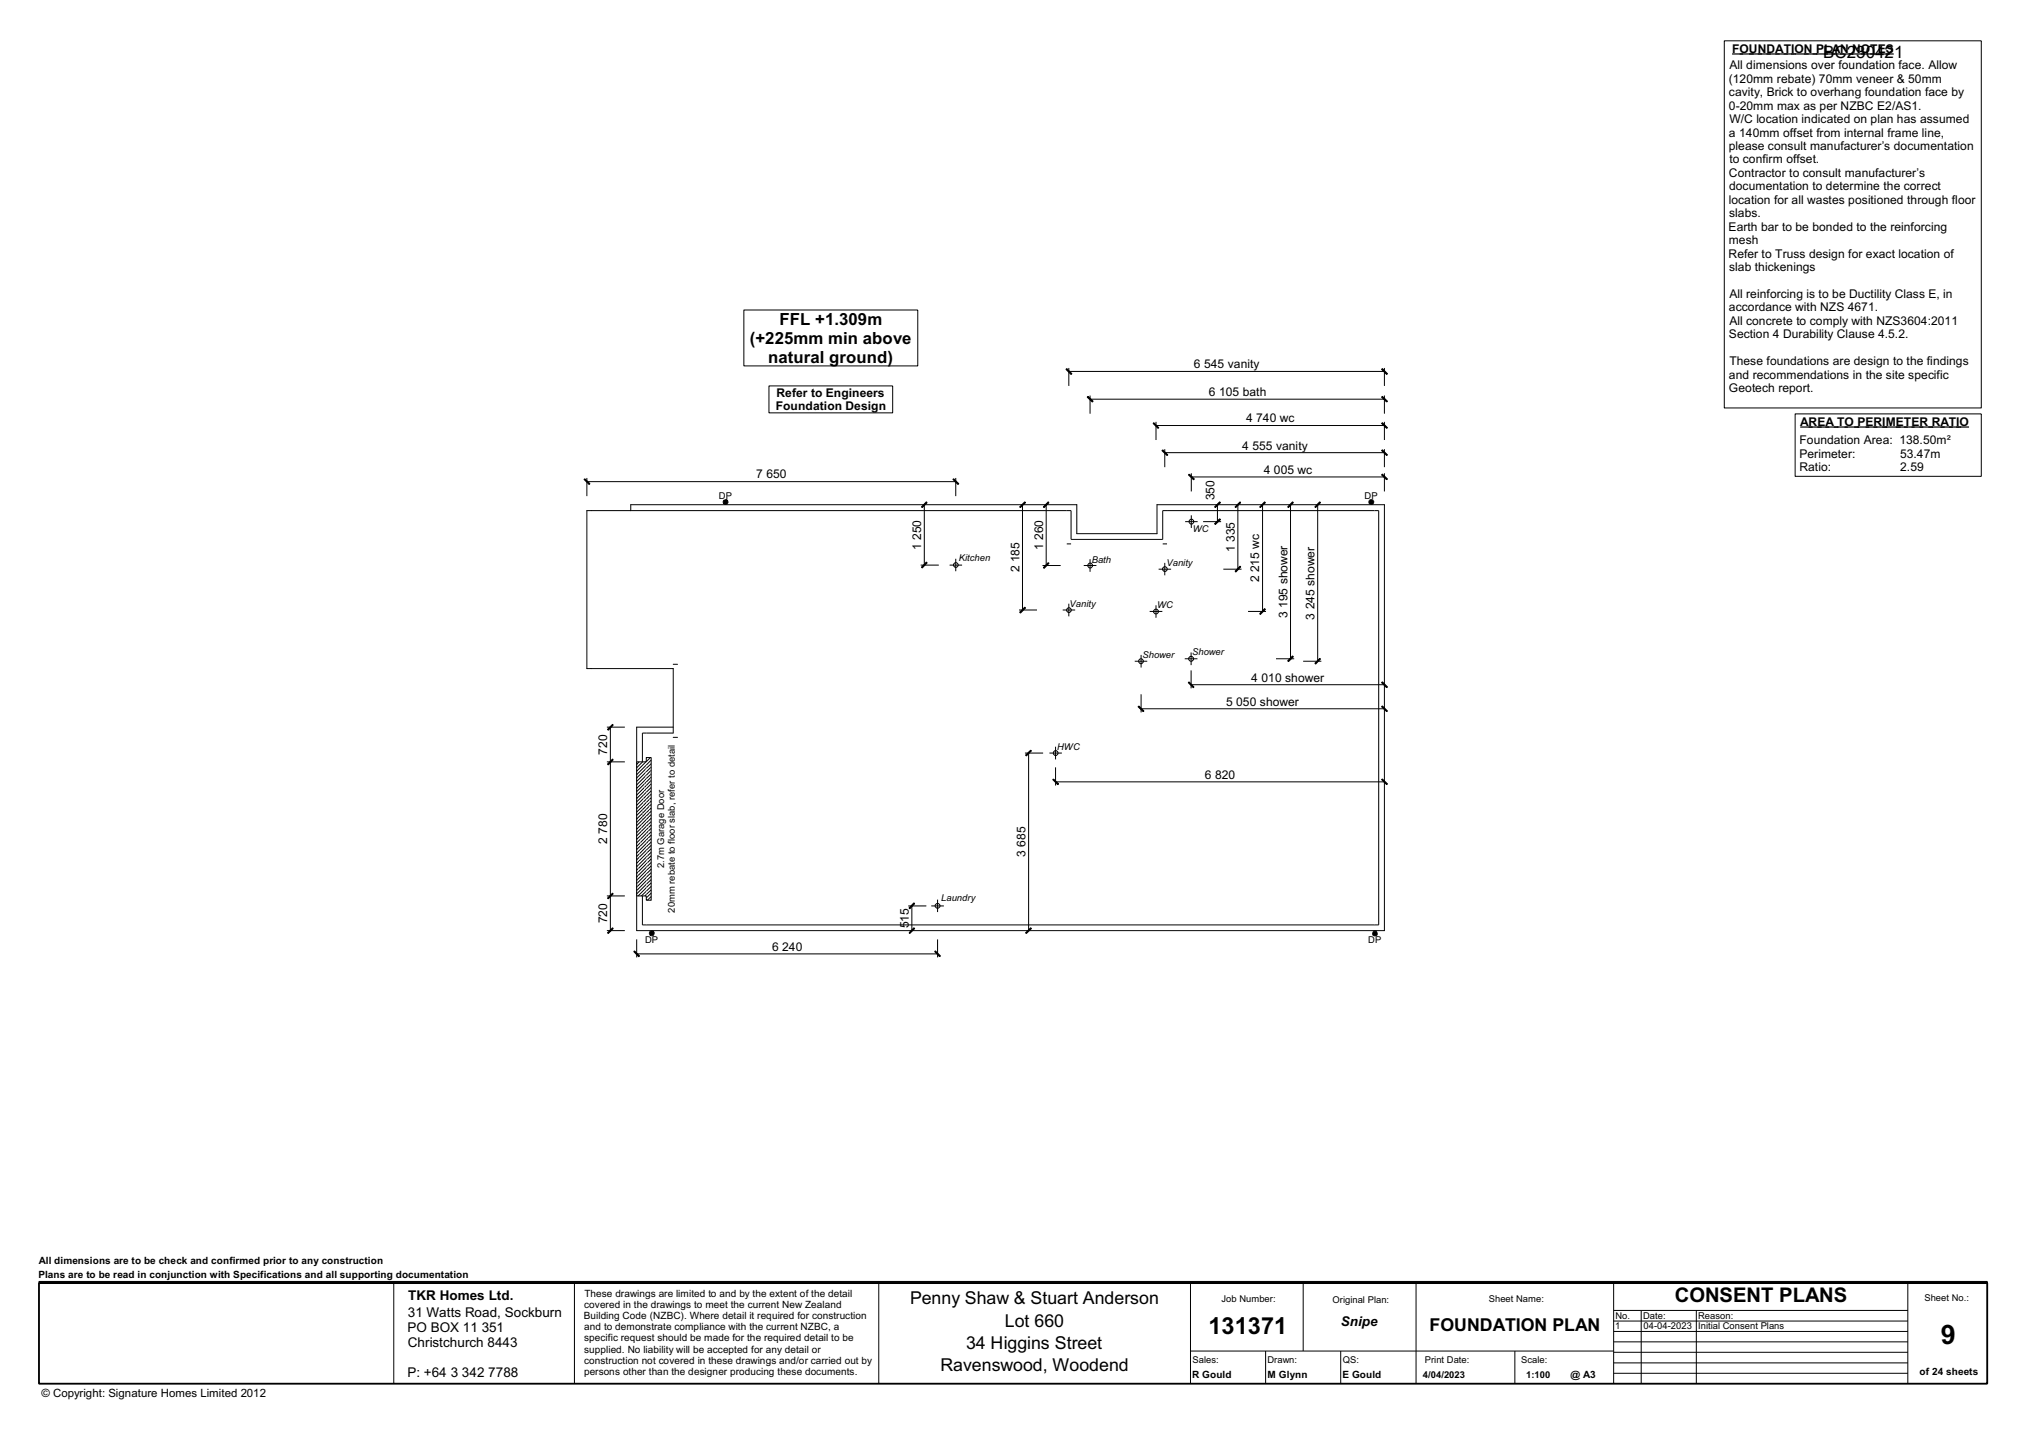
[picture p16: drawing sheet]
<svg xmlns="http://www.w3.org/2000/svg" width="420mm" height="297mm" viewBox="0 0 420 297" stroke-linecap="round" stroke-linejoin="round" font-family="sans-serif">
<defs><g id="words">
<text font-size="5.6" x="402.5" y="278.8">9</text>
<text font-size="4.9" x="250.6" y="276.7">131371</text>
<text font-size="4.2" x="347.3" y="270.1">CONSENT PLANS</text>
<g font-size="3.7">
<text x="188.7" y="270.5">Penny Shaw &amp; Stuart Anderson</text>
<text x="208.4" y="275.2">Lot 660</text>
<text x="200.4" y="279.8">34 Higgins Street</text>
<text x="296.5" y="276.1">FOUNDATION PLAN</text>
<text x="195" y="284.4">Ravenswood, Woodend</text>
</g>
<g font-size="3.5">
<text x="378.1" y="12">BC230421</text>
<text x="155.5" y="71.3">(+225mm min above</text>
<text x="161.6" y="67.5">FFL +1.309m</text>
<text x="159.3" y="75.2">natural ground)</text>
</g>
<g font-size="2.8">
<text x="84.7" y="269.6">TKR Homes Ltd.</text>
<text x="84.6" y="273.2">31 Watts Road, Sockburn</text>
<text x="278" y="275.1">Snipe</text>
<text x="84.5" y="276.3">PO BOX 11 351</text>
<text x="84.6" y="279.4">Christchurch 8443</text>
<text x="84.5" y="285.6">P: +64 3 342 7788</text>
</g>
<g font-size="2.5">
<text x="359.2" y="11">FOUNDATION PLAN NOTES</text>
<text x="358.5" y="17.1">(120mm rebate) 70mm veneer &amp; 50mm</text>
<text x="358.6" y="14.4">All dimensions over foundation face. Allow</text>
<text x="358.6" y="19.9">cavity, Brick to overhang foundation face by</text>
<text x="358.6" y="22.7">0-20mm max as per NZBC E2/AS1.</text>
<text x="358.6" y="28.3">a 140mm offset from internal frame line,</text>
<text x="358.6" y="25.5">W/C location indicated on plan has assumed</text>
<text x="358.5" y="31.1">please consult manufacturer’s documentation</text>
<text x="358.6" y="33.9">to confirm offset.</text>
<text x="358.6" y="36.7">Contractor to consult manufacturer’s</text>
<text x="358.6" y="39.5">documentation to determine the correct</text>
<text x="358.5" y="47.8">Earth bar to be bonded to the reinforcing</text>
<text x="358.5" y="42.2">location for all wastes positioned through floor</text>
<text x="358.6" y="45">slabs.</text>
<text x="358.5" y="53.4">Refer to Truss design for exact location of</text>
<text x="358.5" y="50.6">mesh</text>
<text x="358.6" y="56.2">slab thickenings</text>
<text x="358.6" y="64.6">accordance with NZS 4671.</text>
<text x="358.6" y="61.8">All reinforcing is to be Ductility Class E, in</text>
<text x="358.6" y="70.2">Section 4 Durability Clause 4.5.2.</text>
<text x="358.6" y="67.4">All concrete to comply with NZS3604:2011</text>
<text x="247.6" y="76.4">6 545 vanity</text>
<text x="358.6" y="75.7">These foundations are design to the findings</text>
<text x="161" y="82.3">Refer to Engineers</text>
<text x="250.7" y="82.2">6 105 bath</text>
<text x="358.6" y="81.3">Geotech report.</text>
<text x="358.6" y="78.5">and recommendations in the site specific</text>
<text x="160.9" y="85.1">Foundation Design</text>
<text x="258.4" y="87.6">4 740 wc</text>
<text x="373.3" y="88.4">AREA TO PERIMETER RATIO</text>
<text x="257.6" y="93.3">4 555 vanity</text>
<text x="373.2" y="92.2">Foundation Area: 138.50m²</text>
<text x="373.2" y="95">Perimeter:</text>
<text x="394" y="95">53.47m</text>
<text x="156.8" y="99.2">7 650</text>
<text x="262.1" y="98.3">4 005 wc</text>
<text x="373.2" y="97.7">Ratio:</text>
<text x="394.1" y="97.7">2.59</text>
<text x="251.8" y="103.8" transform="rotate(-90 251.8 103.8)">350</text>
<text x="191.1" y="114.1" transform="rotate(-90 191.1 114.1)">1 250</text>
<text x="211.4" y="118.7" transform="rotate(-90 211.4 118.7)">2 185</text>
<text x="216.3" y="114.2" transform="rotate(-90 216.3 114.2)">1 260</text>
<text x="256.1" y="114.6" transform="rotate(-90 256.1 114.6)">1 335</text>
<text x="261.2" y="120.8" transform="rotate(-90 261.2 120.8)">2 215 wc</text>
<text x="267" y="128.3" transform="rotate(-90 267 128.3)">3 195 shower</text>
<text x="272.6" y="128.5" transform="rotate(-90 272.6 128.5)">3 245 shower</text>
<text x="259.5" y="141.4">4 010 shower</text>
<text x="254.3" y="146.4">5 050 shower</text>
<text x="125.9" y="156.5" transform="rotate(-90 125.9 156.5)">720</text>
<text x="249.9" y="161.5">6 820</text>
<text x="125.9" y="175" transform="rotate(-90 125.9 175)">2 780</text>
<text x="212.6" y="177.8" transform="rotate(-90 212.6 177.8)">3 685</text>
<text x="125.9" y="191.5" transform="rotate(-90 125.9 191.5)">720</text>
<text x="160.1" y="197.2">6 240</text>
<text x="188.5" y="192.6" transform="rotate(-90 188.5 192.6)">515</text>
</g>
<text font-size="2.4" x="8.6" y="289.7">© Copyright: Signature Homes Limited 2012</text>
<g font-size="2.1">
<text x="8.1" y="262.3">All dimensions are to be check and confirmed prior to any construction</text>
<text x="8" y="265.1">Plans are to be read in conjunction with Specifications and all supporting documentation</text>
<text x="121.2" y="268.9">These drawings are limited to and by the extent of the detail</text>
<text x="121.1" y="273.6">Building Code (NZBC). Where detail it required for construction</text>
<text x="121.2" y="271.3">covered in the drawings to meet the current New Zealand</text>
<text x="121.2" y="275.9">and to demonstrate compliance with the current NZBC, a</text>
<text x="121.2" y="278.3">specific request should be made for the required detail to be</text>
<text x="121.2" y="280.6">supplied. No liability will be accepted for any detail or</text>
<text x="121.1" y="285.2">persons other than the designer producing these documents.</text>
<text x="121.2" y="282.9">construction not covered in these drawings and/or carried out by</text>
<text x="247.2" y="285.9">R Gould</text>
<text x="262.9" y="285.9">M Glynn</text>
<text x="278.4" y="285.9">E Gould</text>
<text x="325.7" y="285.9">@ A3</text>
<text x="398.1" y="285.2">of 24 sheets</text>
</g>
<g font-size="1.9">
<text x="149.1" y="103.5">DP</text>
<text x="283" y="103.5">DP</text>
<text x="247.4" y="110.3">WC</text>
<text x="198.8" y="116.4">Kitchen</text>
<text x="226.4" y="116.7">Bath</text>
<text x="241.9" y="117.5">Vanity</text>
<text x="221.8" y="125.8">Vanity</text>
<text x="240" y="126.2">WC</text>
<text x="236.9" y="136.6">Shower</text>
<text x="247.2" y="135.9">Shower</text>
<text x="219.2" y="155.6">HWC</text>
<text x="137.8" y="180.1" transform="rotate(-90 137.8 180.1)">2.7m Garage Door</text>
<text x="140" y="189.3" transform="rotate(-90 140 189.3)">20mm rebate to floor slab, refer to detail</text>
<text x="195.2" y="187">Laundry</text>
<text x="133.8" y="195.7">DP</text>
<text x="283.8" y="195.7">DP</text>
<text x="399.1" y="269.9">Sheet No.:</text>
<text x="253.3" y="270.1">Job Number:</text>
<text x="276.4" y="270.3">Original Plan:</text>
<text x="308.7" y="270.1">Sheet Name:</text>
<text x="335" y="275.8">1</text>
<text x="335" y="273.6">No.</text>
<text x="340.7" y="273.6">Date:</text>
<text x="340.8" y="275.8">04-04-2023 Initial Consent Plans</text>
<text x="352.2" y="273.6">Reason:</text>
<text x="247.3" y="282.7">Sales:</text>
<text x="262.8" y="282.7">Drawn:</text>
<text x="278.5" y="282.7">QS:</text>
<text x="295.1" y="285.8">4/04/2023</text>
<text x="295.5" y="282.7">Print Date:</text>
<text x="315.5" y="282.8">Scale:</text>
<text x="316.5" y="285.8">1:100</text>
</g>
</g></defs>
<path d="M8.1 266.1h404v20.9h-404z" fill="none" stroke="#000" stroke-width=".38"/>
<g fill="none" stroke="#000" stroke-width=".21">
<path d="M357.6 8.5h53.3v76.1h-53.3zM372.3 85.9h38.6v12.9h-38.6zM121.7 105.9h100.4v6h19v-6h44.8v86h-152.7v-39.8h6.4v-13.4h-17.9zM130.8 105.9v-1.2h92.5v6h16.6v-6h47.2v88.3h-155.1v-42.2h7.6M221.2 112.8h.9M241.1 112.8h.9M139.6 137.8h.9M139.6 153h.9M8.1 265.8h404v.3h-404zM81.7 266.1v20.9M119.1 266.1v20.9M182.2 266.1v20.9"/>
<path d="M246.9 266.1v20.9M270.3 266.1v14.1M293.7 266.1v20.9M334.6 271.8h61M334.6 266.1v20.9M395.6 266.1v20.9M246.9 280.2h87.7M262.5 280.2v6.8M278 280.2v6.8M314.2 280.2v6.8"/>
</g>
<path d="M8.1 266h404" fill="none" stroke="#000" stroke-width=".34"/>
<path d="M134 185.8l1 .9h-1z" fill="#fff"/>
<path d="M134.2 186.1l-.2 .2M134.6 186.4l-.4 .3M135 186.7h.1" fill="none" stroke="#000" stroke-width=".21"/>
<path d="M132 158h2l-2 27.8z" fill="#fff"/>
<g fill="none" stroke="#000" stroke-width=".21">
<path d="M132.5 158l-.5 .6M133.3 158l-1.3 1.3M133.9 159.5l-1.9 1.9M133.9 158l-1.9 2M134 158.7l-2 2M132.5 179.3l-.5 .5M132.5 178.6l-.5 .5M132.6 177.8l-.6 .6M132.7 177l-.7 .7M132.7 176.3l-.7 .7M132.8 175.5l-.8 .7M132.8 174.8l-.8 .8"/>
<path d="M132.9 174l-.9 .8M132.9 173.2l-.9 .9M133 172.5l-1 .9M133.1 171.7l-1.1 1M133.1 170.9l-1.1 1.1M133.1 170.2l-1.1 1.1M133.2 169.4l-1.2 1.2M133.3 168.7l-1.3 1.2M133.3 167.9l-1.3 1.3M133.4 167.1l-1.4 1.3M133.4 166.4l-1.4 1.4M133.5 165.6l-1.5 1.4"/>
<path d="M133.5 164.8l-1.5 1.5M133.6 164.1l-1.6 1.6M133.6 163.3l-1.6 1.6M133.7 162.6l-1.7 1.6M133.8 161.8l-1.8 1.7M133.8 161l-1.8 1.8M133.9 160.3l-1.9 1.8M132.1 184.7h-.1M132.2 183.9l-.2 .1M132.2 183.1l-.2 .2M132.3 182.4l-.3 .2M132.3 181.6l-.3 .3"/>
<path d="M132.4 180.8l-.4 .4M132.5 180.1l-.5 .4"/>
</g>
<path d="M134 158v27.8h-2z" fill="#fff"/>
<g fill="none" stroke="#000" stroke-width=".21">
<path d="M134 158.7h.1M134 159.4l-.1 .1M134 160.1l-.1 .2M134 167.2l-.7 .7M134 160.8l-.2 .2M134 167.9l-.7 .8M134 164.3l-.5 .5M134 168.6l-.8 .8M134 166.5l-.6 .6M134 163.6l-.4 .5M134 161.5l-.2 .3M134 165.1l-.5 .5"/>
<path d="M134 165.8l-.6 .6M134 162.2l-.3 .4M134 169.3l-.9 .9M134 162.9l-.4 .4M134 170l-.9 .9M134 174.2l-1.2 1.3M134 175l-1.3 1.3M134 171.4l-1 1.1M134 175.6l-1.3 1.4M134 173.5l-1.2 1.3M134 170.7l-.9 1M134 172.1l-1.1 1.1"/>
<path d="M134 172.8l-1.1 1.2M134 176.4l-1.4 1.4M134 177.1l-1.5 1.5M134 177.8l-1.5 1.5M134 178.5l-1.5 1.6M134 179.2l-1.6 1.6M134 179.9l-1.7 1.7M134 184.1l-1.7 1.7M134 183.4l-2 2M134 184.9l-1 .9M134 181.3l-1.8 1.8M134 182.7l-1.9 2"/>
<path d="M134 180.6l-1.7 1.8M134 182l-1.8 1.9M134 185.5l-.3 .3"/>
</g>
<path d="M134 158l1-.9-1 28.7z" fill="#fff"/>
<g fill="none" stroke="#000" stroke-width=".21">
<path d="M134.9 159.9l-.9 .9M135 159.2l-1 .9M135 158.5l-1 .9M135 157.7l-1 1M134.2 179.7l-.2 .2M134.3 178.9l-.3 .3M134.3 178.2l-.3 .3M134.3 176.7l-.3 .4M134.3 177.5l-.3 .3M134.4 176l-.4 .4M134.4 174.5l-.4 .5M134.4 175.3l-.4 .3"/>
<path d="M134.5 173.8l-.5 .4M134.5 173.1l-.5 .4M134.5 172.3l-.5 .5M134.5 171.6l-.5 .5M134.5 170.9l-.5 .5M134.6 169.4l-.6 .6M134.6 170.2l-.6 .5M134.6 168.7l-.6 .6M134.7 167.2l-.7 .7M134.7 168l-.7 .6M134.7 166.5l-.7 .7M134.7 165.8l-.7 .7"/>
<path d="M134.7 165l-.7 .8M134.8 164.3l-.8 .8M134.8 163.6l-.8 .7M134.8 162.1l-.8 .8M134.8 162.8l-.8 .8M134.9 161.4l-.9 .8M134.9 160.7l-.9 .8M134.1 184.1h-.1M134.1 184.8l-.1 .1M134.1 183.3l-.1 .1M134.2 181.9l-.2 .1M134.2 182.6l-.2 .1"/>
<path d="M134.2 181.1l-.2 .2M134.2 180.4l-.2 .2"/>
</g>
<path d="M135 157.1v29.6l-1-.9z" fill="#fff"/>
<g fill="none" stroke="#000" stroke-width=".21">
<path d="M135 157.7h.1M135 158.4v.1M135 159.1v.1M135 159.8l-.1 .1M135 160.5l-.1 .2M135 161.2l-.1 .2M135 162.6l-.2 .2M135 161.9l-.2 .2M135 164l-.2 .3M135 163.4l-.2 .2M135 164.8l-.3 .2M135 166.2l-.3 .3"/>
<path d="M135 165.5l-.3 .3M135 167.6l-.3 .4M135 166.9l-.3 .3M135 168.3l-.4 .4M135 169.7l-.4 .5M135 169l-.4 .4M135 171.1l-.5 .5M135 170.4l-.5 .5M135 171.8l-.5 .5M135 173.2l-.5 .6M135 172.6l-.5 .5M135 174.7l-.6 .6"/>
<path d="M135 173.9l-.6 .6M135 175.3l-.6 .7M135 176.8l-.7 .7M135 176.1l-.7 .6M135 178.2l-.7 .7M135 177.5l-.7 .7M135 178.9l-.8 .8M135 179.6l-.8 .8M135 186.7h.1M135 180.3l-.8 .8M135 181.7l-.8 .9M135 181l-.8 .9"/>
<path d="M135 182.5l-.9 .8M135 186l-.4 .4M135 183.9l-.9 .9M135 183.1l-.9 1M135 184.6l-1 .9M135 185.3l-.8 .8"/>
</g>
<path d="M134 157.1h1l-1 .9z" fill="#fff"/>
<g fill="none" stroke="#000" stroke-width=".21">
<path d="M221.1 76.6l.1-.1 1.1 1-.2 .2zM221.7 77h65.4M221.7 76.3v3.8M286.5 76.6l.2-.1 1 1-.1 .2zM287.1 76.3v3.8M121.1 99.4l.2-.1 1 1-.1 .2zM121.7 99.9h76.5M121.7 99.1v3.8M197.6 99.4l.2-.1 1 1-.1 .2zM198.2 99.1v3.8M225.5 82.4l.1-.2 1.1 1-.2 .2zM226.1 82.8h61"/>
<path d="M226.1 82v3.8M239.3 87.7l1 1-.1 .2-1.1-1.1zM239.7 88.3h47.4M239.7 87.5v3.8M241 93.5l.1-.2 1.1 1.1-.2 .1zM241.6 93.2v3.7M241.6 93.9h45.5M246.5 98.5l.1-.2 1.1 1.1-.2 .1zM247.1 98.9h40M247.1 98.2v3.7M286.5 82.4l.2-.2 1 1-.1 .2zM286.7 98.3l1 1.1-.1 .1-1.1-1z"/>
<path d="M286.7 93.3l1 1.1-.1 .1-1.1-1zM286.7 87.7l1 1-.1 .2-1.1-1.1zM287.1 82v3.8M287.1 87.5v3.8M287.1 93.2v3.7M287.1 98.2v3.7M190.9 117.2h3.8M191.7 104.7v12.5M192.1 104.1l.2 .2-1 1-.2-.1zM192.1 116.6l.2 .2-1 1-.2-.2zM196.9 117.2h2.6M198.2 115.9v2.6"/>
<path d="M212 104.7v21.8M212.5 104.1l.2 .2-1.1 1-.1-.1zM216.2 117.3h3.8M217 104.7v12.6M217.4 104.1l.2 .2-1.1 1-.1-.1zM217.4 116.7l.2 .1-1.1 1.1-.1-.2zM224.7 117.3h2.7M226.1 116v2.6M240.3 118.1h2.6M241.6 116.8v2.5M245.8 108.2h2.6M247.1 106.9v2.6"/>
<path d="M249.5 108.2h3.7M251.9 105.2l1-1.1 .2 .2-1 1zM251.9 108.6l1-1 .2 .2-1 1zM252.5 104.7v3.5M253.7 118.1h3.8M256.1 105.2l1.1-1.1 .1 .2-1 1zM256.7 104.7v13.4M257.2 117.4l.1 .2-1 1.1-.2-.2zM261.8 104.7v22.1M262.3 104.1l.1 .2-1 1-.2-.1zM267.6 104.7v32M268.1 104.1l.1 .2-1 1-.2-.1z"/>
<path d="M273.3 104.7v32.5M273.7 104.1l.2 .2-1.1 1-.1-.1zM211.3 126.5h3.8M212.5 125.9l.2 .2-1.1 1.1-.1-.2zM220.4 126.5h2.6M221.7 125.2v2.6M235.3 137.2h2.6M236.6 135.8v2.7M238.4 126.8h2.6M239.7 125.6v2.5M245.7 136.7h2.6M247 135.3v2.7"/>
<path d="M247 139.1v3.7M258.8 126.8h3.8M262.3 126.2l.1 .2-1 1.1-.2-.2zM264.6 136.7h3.8M268.1 136.1l.1 .1-1 1-.2-.1zM270.3 137.2h3.7M273.7 136.6l.2 .1-1.1 1.1-.1-.2zM125.9 150.8h3.7M125.9 158h3.7M126 158.5l1-1.1 .2 .2-1 1.1zM126.6 150.8v42.2M127 150.2l.2 .2-1 1.1-.2-.2z"/>
<path d="M132 158h2v-.9h1v29.6h-1v-.9h-2zM134.2 157.1l-.2 .2M134.9 157.1l-.9 .9M212.6 156.2h3.7M212.7 156.6l1-1 .2 .1-1 1.1zM213.3 156.2v36.8M217.6 156.2h2.6M218.9 154.9v2.6M218.9 159.2v3.7M236 146.6l.2-.2 1 1.1-.1 .1zM236.6 147h50.5M236.6 144v3.8"/>
<path d="M246.4 141.6l.2-.2 1 1.1-.1 .2zM247 142h40.1M286.5 141.6l.2-.2 1 1.1-.1 .2zM286.5 146.6l.2-.2 1 1.1-.1 .1zM218.3 161.7l.2-.1 1 1-.1 .2zM218.9 162.2h68.2M286.5 161.7l.2-.1 1 1-.1 .2zM125.9 185.8h3.7M125.9 193h3.7M126 186.3l1-1 .2 .1-1 1zM127 192.4l.2 .2-1 1-.2-.1zM131.6 197.2l1 1.1-.1 .2-1.1-1.1z"/>
<path d="M132 197.9h62.4M132 194.9v3.7M188.3 187.9h3.8M189.1 187.9v5.1M189.5 187.3l.2 .2-1 1-.2-.2zM189.5 192.4l.2 .2-1 1-.2-.1zM193.1 187.9h2.6M194 197.2l1 1.1-.1 .2-1.1-1.1zM194.4 186.6v2.6M194.4 194.9v3.7M213.7 192.4l.2 .2-1 1-.2-.1z"/>
<circle cx="150.5" cy="104.1" r=".49"/>
<circle cx="198.2" cy="117.2" r=".49"/>
<circle cx="226.1" cy="117.3" r=".49"/>
<circle cx="241.6" cy="118" r=".49"/>
<circle cx="247.1" cy="108.2" r=".49"/>
<circle cx="284.4" cy="104.1" r=".51"/>
<circle cx="221.7" cy="126.6" r=".49"/>
<circle cx="236.6" cy="137.2" r=".5"/>
<circle cx="239.7" cy="126.9" r=".5"/>
<circle cx="247" cy="136.7" r=".51"/>
<circle cx="218.9" cy="156.2" r=".49"/>
<circle cx="135.2" cy="193.6" r=".5"/>
<circle cx="194.4" cy="187.9" r=".5"/>
<circle cx="285.1" cy="193.6" r=".51"/>
</g>
<g fill="#000">
<path d="M221.1 76.6l.1-.1 1.1 1-.2 .2z" fill-rule="evenodd"/>
<path d="M286.5 76.6l.2-.1 1 1-.1 .2z" fill-rule="evenodd"/>
<path d="M121.1 99.4l.2-.1 1 1-.1 .2z" fill-rule="evenodd"/>
<path d="M225.5 82.4l.1-.2 1.1 1-.2 .2z" fill-rule="evenodd"/>
<path d="M239.3 87.7l1 1-.1 .2-1.1-1.1z" fill-rule="evenodd"/>
<path d="M241 93.5l.1-.2 1.1 1.1-.2 .1z" fill-rule="evenodd"/>
<path d="M246.5 98.5l.1-.2 1.1 1.1-.2 .1z" fill-rule="evenodd"/>
<path d="M286.7 98.3l1 1.1-.1 .1-1.1-1z" fill-rule="evenodd"/>
<path d="M286.7 93.3l1 1.1-.1 .1-1.1-1z" fill-rule="evenodd"/>
<path d="M286.7 87.7l1 1-.1 .2-1.1-1.1z" fill-rule="evenodd"/>
<path d="M286.5 82.4l.2-.2 1 1-.1 .2z" fill-rule="evenodd"/>
<path d="M192.1 116.6l.2 .2-1 1-.2-.2z" fill-rule="evenodd"/>
<path d="M192.1 104.1l.2 .2-1 1-.2-.1z" fill-rule="evenodd"/>
<path d="M197.6 99.4l.2-.1 1 1-.1 .2z" fill-rule="evenodd"/>
<path d="M212.5 104.1l.2 .2-1.1 1-.1-.1z" fill-rule="evenodd"/>
<path d="M217.4 116.7l.2 .1-1.1 1.1-.1-.2z" fill-rule="evenodd"/>
<path d="M217.4 104.1l.2 .2-1.1 1-.1-.1z" fill-rule="evenodd"/>
<path d="M251.9 108.6l1-1 .2 .2-1 1z" fill-rule="evenodd"/>
<path d="M251.9 105.2l1-1.1 .2 .2-1 1z" fill-rule="evenodd"/>
<path d="M257.2 117.4l.1 .2-1 1.1-.2-.2z" fill-rule="evenodd"/>
<path d="M256.1 105.2l1.1-1.1 .1 .2-1 1z" fill-rule="evenodd"/>
<path d="M262.3 104.1l.1 .2-1 1-.2-.1z" fill-rule="evenodd"/>
<path d="M268.1 104.1l.1 .2-1 1-.2-.1z" fill-rule="evenodd"/>
<path d="M273.7 104.1l.2 .2-1.1 1-.1-.1z" fill-rule="evenodd"/>
<path d="M212.5 125.9l.2 .2-1.1 1.1-.1-.2z" fill-rule="evenodd"/>
<path d="M262.3 126.2l.1 .2-1 1.1-.2-.2z" fill-rule="evenodd"/>
<path d="M268.1 136.1l.1 .1-1 1-.2-.1z" fill-rule="evenodd"/>
<path d="M273.7 136.6l.2 .1-1.1 1.1-.1-.2z" fill-rule="evenodd"/>
<path d="M127 150.2l.2 .2-1 1.1-.2-.2z" fill-rule="evenodd"/>
<path d="M126 158.5l1-1.1 .2 .2-1 1.1z" fill-rule="evenodd"/>
<path d="M212.7 156.6l1-1 .2 .1-1 1.1z" fill-rule="evenodd"/>
<path d="M236 146.6l.2-.2 1 1.1-.1 .1z" fill-rule="evenodd"/>
<path d="M246.4 141.6l.2-.2 1 1.1-.1 .2z" fill-rule="evenodd"/>
<path d="M286.5 141.6l.2-.2 1 1.1-.1 .2z" fill-rule="evenodd"/>
<path d="M286.5 146.6l.2-.2 1 1.1-.1 .1z" fill-rule="evenodd"/>
<path d="M218.3 161.7l.2-.1 1 1-.1 .2z" fill-rule="evenodd"/>
<path d="M286.5 161.7l.2-.1 1 1-.1 .2z" fill-rule="evenodd"/>
<path d="M127 192.4l.2 .2-1 1-.2-.1z" fill-rule="evenodd"/>
<path d="M126 186.3l1-1 .2 .1-1 1z" fill-rule="evenodd"/>
<path d="M131.6 197.2l1 1.1-.1 .2-1.1-1.1z" fill-rule="evenodd"/>
<path d="M189.5 192.4l.2 .2-1 1-.2-.1z" fill-rule="evenodd"/>
<path d="M189.5 187.3l.2 .2-1 1-.2-.2z" fill-rule="evenodd"/>
<path d="M194 197.2l1 1.1-.1 .2-1.1-1.1z" fill-rule="evenodd"/>
<path d="M213.7 192.4l.2 .2-1 1-.2-.1z" fill-rule="evenodd"/>
<circle cx="150.5" cy="104.1" r=".51"/>
<circle cx="284.4" cy="104.1" r=".51"/>
<circle cx="135.2" cy="193.6" r=".5"/>
<circle cx="285.1" cy="193.6" r=".51"/>
</g>
<path d="M159.5 80.1h25.6v5.5h-25.6z" fill-rule="evenodd" fill="#fff"/>
<path d="M154.3 64.3h36v11.6h-36zM159.5 80.1h25.6v5.5h-25.6zM334.6 274h61M334.6 276.2h61M334.6 278.3h61M340.4 271.8v15.2M351.8 271.8v15.2M334.6 280.5h61M334.6 282.7h61M334.6 284.9h61" fill="none" stroke="#000" stroke-width=".21"/>
<path d="M359.2 11.2h33.5M373.3 88.6h35" fill="none" stroke="#000" stroke-width=".25"/>
<use href="#words"/>
</svg>
